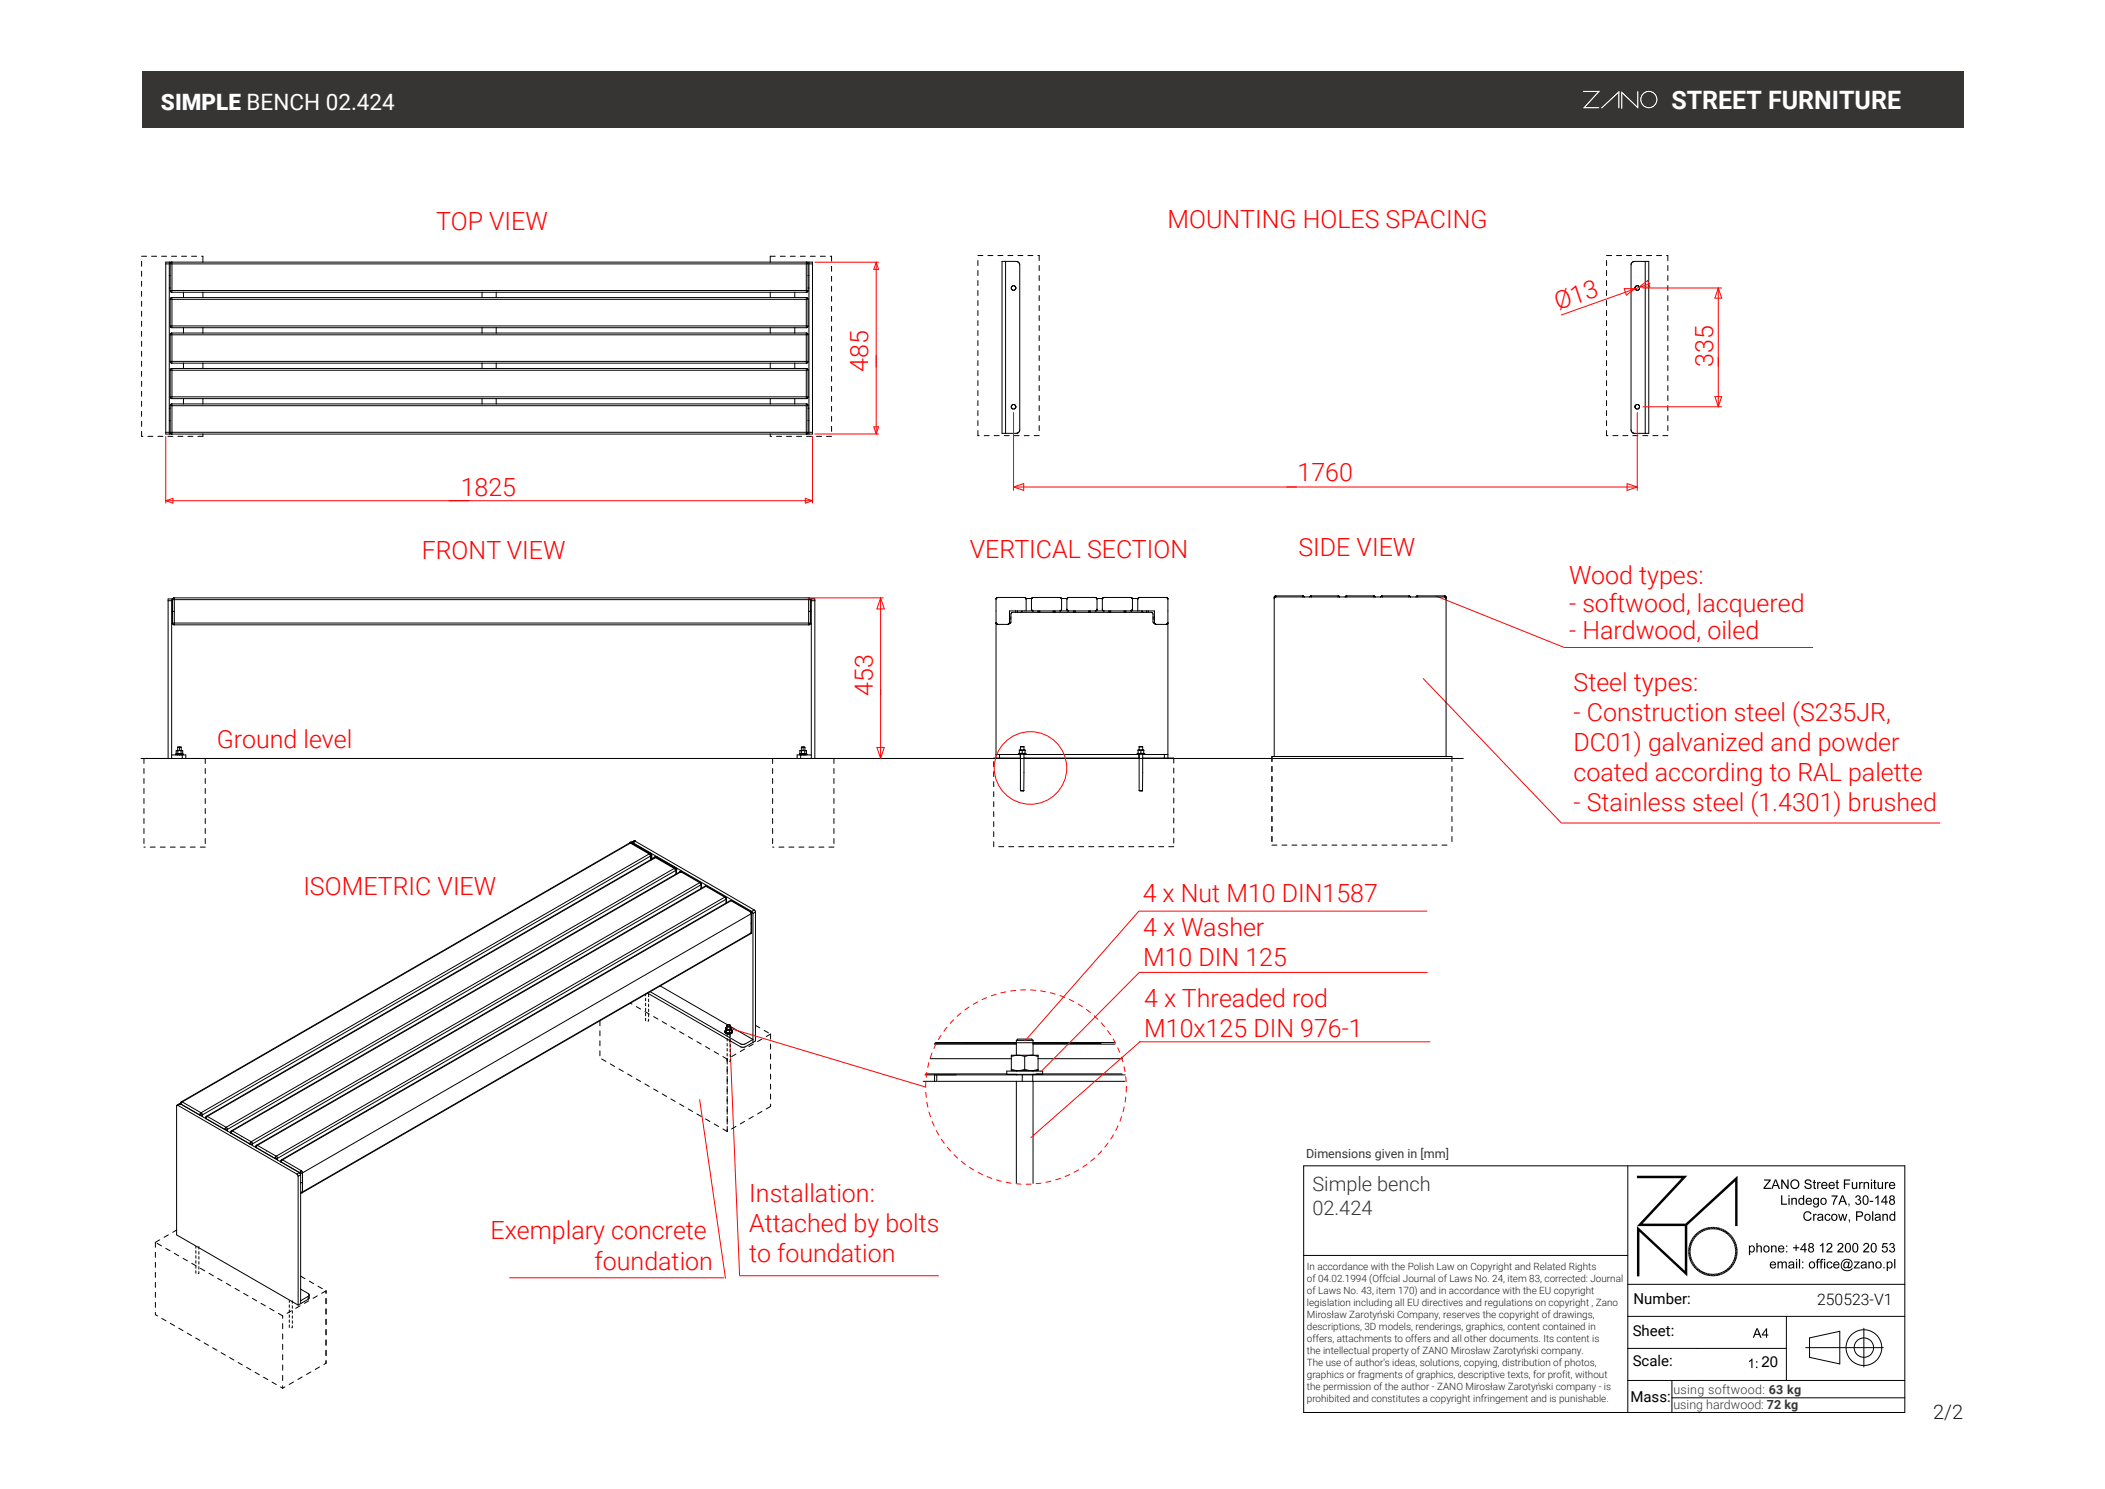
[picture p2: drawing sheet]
<svg xmlns="http://www.w3.org/2000/svg" width="297mm" height="210mm" viewBox="0 0 297 210" stroke-linecap="round" stroke-linejoin="round" font-family="sans-serif">
<defs><g id="words">
<text font-size="3.6" fill="#fff" x="235.8" y="15.3">STREET FURNITURE</text>
<g font-size="3.5" fill="#f00">
<text x="61.5" y="32.4">TOP VIEW</text>
<text x="164.7" y="32.2">MOUNTING HOLES SPACING</text>
<text x="219.8" y="43.7" transform="rotate(-18 219.8 43.7)">Ø13</text>
<text x="122.5" y="52.5" transform="rotate(-90 122.5 52.5)">485</text>
<text x="241.7" y="51.8" transform="rotate(-90 241.7 51.8)">335</text>
<text x="65" y="69.9">1825</text>
<text x="183.1" y="67.9">1760</text>
<text x="59.5" y="78.8">FRONT VIEW</text>
<text x="136.8" y="78.8">VERTICAL SECTION</text>
<text x="183.2" y="78.5">SIDE VIEW</text>
<text x="221.4" y="82.4">Wood types:</text>
<text x="221.4" y="86.3">- softwood, lacquered</text>
<text x="221.4" y="90.2">- Hardwood, oiled</text>
<text x="123.2" y="98.1" transform="rotate(-90 123.2 98.1)">453</text>
<text x="222" y="97.4">Steel types:</text>
<text x="222" y="101.6">- Construction steel (S235JR,</text>
<text x="30.6" y="105.5">Ground level</text>
<text x="222" y="105.9">DC01) galvanized and powder</text>
<text x="222" y="110.1">coated according to RAL palette</text>
<text x="222" y="114.3">- Stainless steel (1.4301) brushed</text>
<text x="42.8" y="126.2">ISOMETRIC VIEW</text>
<text x="161.2" y="127.2">4 x Nut M10 DIN1587</text>
<text x="161.3" y="132.1">4 x Washer</text>
<text x="161.3" y="136.3">M10 DIN 125</text>
<text x="161.4" y="142.1">4 x Threaded rod</text>
<text x="161.4" y="146.3">M10x125 DIN 976-1</text>
<text x="105.7" y="169.5">Installation:</text>
<text x="105.7" y="173.8">Attached by bolts</text>
<text x="69.2" y="174.8">Exemplary concrete</text>
<text x="83.9" y="179">foundation</text>
<text x="105.7" y="178">to foundation</text>
</g>
<text font-size="3.2" fill="#fff" x="22.7" y="15.5">SIMPLE BENCH 02.424</text>
<g font-size="2.8" fill="#363534">
<text x="185.2" y="168">Simple bench</text>
<text x="185.2" y="171.3">02.424</text>
</g>
<text font-size="2.8" fill="#1d1d1b" x="272.8" y="200.1">2/2</text>
<text font-size="2.2" x="256.4" y="184">250523-V1</text>
<g font-size="2.1">
<text x="230.5" y="183.9">Number:</text>
<text x="230.4" y="188.4">Sheet:</text>
<text x="230" y="197.7">Mass:</text>
<text x="230.4" y="192.6">Scale:</text>
<text x="248.5" y="192.9">20</text>
</g>
<g font-size="1.8" fill="#363534">
<text x="184.3" y="163.4">Dimensions given in [mm]</text>
<text x="236.1" y="196.6">using softwood: 63 kg</text>
<text x="236.1" y="198.7">using hardwood: 72 kg</text>
</g>
<g font-size="1.4" fill="#1d1d1b">
<text x="184.4" y="179.1">In accordance with the Polish Law on Copyright and Related Rights</text>
<text x="184.4" y="180.8">of 04.02.1994 (Offcial Journal of Laws No. 24, item 83, corrected: Journal</text>
<text x="184.4" y="182.4">of Laws No. 43, item 170) and in accordance with the EU copyright</text>
<text x="184.4" y="184.1">legislation including all EU directives and regulations on copyright , Zano</text>
<text x="184.4" y="185.8">Mirosław Zarotyński Company, reserves the copyright of drawings,</text>
<text x="184.4" y="187.5">descriptions, 3D models, renderings, graphics, content contained in</text>
<text x="184.4" y="189.2">offers, attachments to offers and all other documents. Its content is</text>
<text x="184.4" y="190.9">the intellectual property of ZANO Mirosław Zarotyński company.</text>
<text x="184.4" y="192.6">The use of author's ideas, solutions, copying, distribution of photos,</text>
<text x="184.4" y="194.3">graphics or fragments of graphics, descriptive texts, for profit, without</text>
<text x="184.4" y="196">the permission of the author - ZANO Mirosław Zarotyński company - is</text>
<text x="184.4" y="197.7">prohibited and constitutes a copyright infringement and is punishable.</text>
</g>
</g></defs>
<g fill="none" stroke="#000" stroke-width=".14">
<path d="M183.9 177.1h45.8M183.9 164.4h84.9v34.8h-84.9zM229.7 164.4v34.8M229.7 185.7h39.1M229.7 194.7h39.1M229.7 190.2h22.3M229.7 181.1h39.1M235.9 197.1h32.9M235.9 194.7v4.5M252 185.7v9M254.8 190.1h10.9M255.3 188.7l4.3-.9v4.6l-4.3-1z"/>
<path d="M263 187.3v5.5"/>
<circle cx="263" cy="190.1" r="2.52"/>
<circle cx="263" cy="190.1" r="1.37"/>
</g>
<g fill="#000">
<path d="M238.2 176.2l.3 .3h-.3zM238.3 175.8l.2 .4h-.3zM238.2 176.9h.3l.1 .3zM238.4 175.4l.2 .4h-.3zM238.3 177.2h.3l.1 .3zM238.5 175.1l.2 .4-.3-.1zM238.3 177.2l.4 .3-.3 .1zM238.4 177.6l.3-.1 .1 .4zM238.4 177.6l.4 .3h-.3zM238.5 177.9h.3l.2 .3zM238.2 176.2h.3v.3zM238.3 175.8h.3l-.1 .4z"/>
<path d="M238.4 175.4l.3 .1-.1 .3zM238.5 177.9l.5 .3-.3 .1zM238.7 178.3l.3-.1 .2 .3zM238.7 178.3l.5 .2-.3 .1zM238.9 178.6l.3-.1 .2 .2zM238.9 178.6l.5 .1-.3 .1zM239.1 178.8l.3-.1 .3 .3zM239.6 173.7l.1 .4-.3 .2zM239.6 173.7l.3-.2-.2 .6zM239.9 173.5l.1 .4-.3 .2zM239.9 173.5l.4-.2-.3 .6zM239.9 179.5l.4-.2v.4z"/>
<path d="M240.3 173.3v.4l-.3 .2zM240.3 173.3l.3-.1-.3 .5zM240.3 179.3l.3 .2-.3 .2zM240.6 173.2v.3l-.3 .2zM240.6 179.8l.4-.2v.3zM241 173.1v.4h-.4zM241 179.9l.3-.3v.4zM241 179.6h.3l-.3 .3zM241.3 173v.4l-.3 .1zM241.3 180l.4-.3v.3zM241.3 179.6l.4 .1-.4 .3zM241.7 173v.4h-.4z"/>
<path d="M241.7 173h.3l-.3 .4zM241.7 173.4l.3-.4v.4zM241.7 179.7l.3-.1-.3 .4zM242 173l.4 .1-.4 .3zM242 173.4l.4-.3v.4zM242 179.6h.4l-.4 .4zM242.4 173.1l.4 .1-.4 .3zM242.4 173.5l.4-.3-.1 .3zM242.4 179.6l.3-.1-.3 .4zM242.7 179.5l.1 .3-.4 .1zM242.8 173.2l.3 .1-.4 .2zM242.7 179.5l.3-.2-.2 .5z"/>
<path d="M243 179.3l.1 .4-.3 .1zM243 179.3l.3-.1-.2 .5zM243.3 179.2l.1 .3-.3 .2zM243.3 179.2l.3-.2-.2 .5zM243.6 179l.1 .3-.3 .2zM243.6 179l.3-.3-.2 .6zM243.9 174.3l.4-.1 .2 .3zM243.6 174.1l.7 .1-.4 .1zM244.1 174.6l.4-.1 .2 .3zM243.9 174.3l.6 .2-.4 .1zM244.3 174.8h.4l.2 .3zM244.1 174.6l.6 .2h-.4z"/>
<path d="M244.5 175.2l.4-.1 .1 .3zM244.3 174.8l.6 .3-.4 .1zM244.6 177.5l.3 .4h-.4zM244.5 175.2l.5 .2-.4 .1zM244.5 177.9h.4l-.2 .4zM244.6 175.5l.5 .3h-.4zM244.7 175.8l.4 .4h-.3zM244.8 176.5l.3 .4h-.3zM244.8 176.2l.4 .3h-.4zM244.8 176.5h.4l-.1 .4zM244.8 176.9h.3v.3z"/>
<path d="M246.8 191.9l.5-.3v1.3h-.2v-1l-.3 .2zM247.8 192.1a.11 .11 0 0 1 .2 0 .11 .11 0 0 1-.2 0zM247.8 192.9a.11 .11 0 0 1 .2 0 .11 .11 0 0 1-.2 0z"/>
<path d="M247.8 187.3h.2l.6 1.4h-.2a.55 .55 0 0 0-.8-.4l-.1 .4h-.2zM247.9 187.5l-.2 .6h.4zM249.2 187.3h.1v.9h.2v.2h-.2v.3h-.1v-.3h-.6v-.2zM249.2 187.6l-.5 .6h.5z"/>
</g>
<g fill="#000">
<path d="M238.2 176.5l.4 .4h-.4zM238.2 176.5h.3l.1 .4zM238.2 176.9l.4 .3h-.3zM238.5 175.1l.3 .1-.1 .3zM238.7 174.8l.1 .4-.3-.1zM238.7 174.8h.3l-.2 .4zM238.9 174.5l.1 .3h-.3zM238.9 174.5l.3 .1-.2 .2zM239.1 174.2l.1 .4-.3-.1zM239.1 174.2l.3 .1-.2 .3zM239.1 178.8l.5 .5zM239.1 178.8l.6 .2-.1 .3z"/>
<path d="M239.1 174.2l.5-.5zM239.1 174.2l.5-.5-.2 .6zM239.6 179.3l.4-.1-.1 .3zM239.7 179l.3 .2-.4 .1zM240 179.2l.3 .1-.4 .2zM240.3 179.7l.3-.2v.3zM240.6 179.5l.4 .1-.4 .2zM240.6 173.2l.4-.1-.4 .4zM241 173.1l.3-.1-.3 .5zM241.3 173h.4l-.4 .4zM242.4 179.6v.3l-.4 .1zM242.7 173.5l.4-.2-.1 .4z"/>
<path d="M243.1 173.3l.3 .2-.4 .2zM243 173.7l.4-.2-.1 .4zM243.4 173.5l.3 .2-.4 .2zM243.3 173.9l.4-.2-.1 .4zM243.7 179.3l.6-.5zM243.9 178.7l.4 .1-.6 .5zM243.7 173.7l.6 .5zM243.7 173.7l.6 .5-.7-.1zM244.1 178.5l.4 .1-.2 .2zM244.1 178.5l.2 .3-.4-.1zM244.3 178.2l.4 .1-.2 .3zM244.3 178.2l.2 .4-.4-.1z"/>
<path d="M244.5 177.9l.2 .4-.4-.1zM244.8 176.2h.3l.1 .3zM244.6 177.5l.4 .1-.1 .3zM244.7 177.2h.4l-.1 .4zM244.7 177.2l.3 .4-.4-.1zM244.6 175.5l.4-.1 .1 .4zM244.8 176.9l.3 .3h-.4zM244.7 175.8h.4v.4zM242 179.6v.4h-.3z"/>
<path d="M231 165.8h7.1l-6.3 6.8h6l7.4-6.8v7.1h-.4v-6.3l-6.7 6.2v7.2l-6.8-6.3v6.3h-.3v-7.1l6.7 6.3v-6.3h-6.7l6.3-6.7h-6.3z" fill-rule="evenodd"/>
</g>
<path d="M20 10.1h257v8h-257z" fill="#363534"/>
<g fill="#fff">
<path d="M228.8 12.9l2.2 2.1v-2.1h.1v2.4l-2.2-2.1v2.1h-.1z"/>
<path d="M225.9 15.3l2.6-2.5v2.5h-.1v-2.2l-2.4 2.2z"/>
<path d="M223.4 12.8h2.3l-2.1 2.3h2.1l-.2 .2h-2.1l2.1-2.4h-2.1z"/>
<path d="M231.4 14.1a1.2 1.2 0 0 0 2.4 0 1.2 1.2 0 0 0-2.4 0zM231.5 14a1.1 1.1 0 0 1 2.2 0 1.1 1.1 0 0 1-2.2 0z"/>
<path d="M231.4 14.1a1.2 1.2 0 0 0 2.4 0 1.2 1.2 0 0 0-2.4 0zM231.5 14a1.1 1.1 0 0 1 2.2 0 1.1 1.1 0 0 1-2.2 0z"/>
</g>
<g fill="#000">
<path d="M246.8 175.7h.1v.1a.47 .47 0 0 1 .7 .3 .47 .47 0 0 1-.5 .6l-.2-.2v.5h-.1zM247 175.8a.34 .34 0 0 0-.1 .5 .34 .34 0 0 0 .5 .1v-.5l-.2-.1zM247.8 175.3h.2v.5a.37 .37 0 0 1 .5-.1 .37 .37 0 0 1 .1 .5v.4h-.2v-.6a.23 .23 0 0 0-.2-.2 .23 .23 0 0 0-.2 .3v.5h-.2zM248.8 176.2a.5 .5 0 0 1 1 0 .5 .5 0 0 1-1 0zM249.1 175.8a.35 .35 0 0 0-.2 .5 .35 .35 0 0 0 .5 .1l.1-.3a.28 .28 0 0 0-.1-.3 .28 .28 0 0 0-.3 0zM249.9 175.7h.1v.1a.34 .34 0 0 1 .5-.2 .34 .34 0 0 1 .2 .4v.6h-.2v-.6a.23 .23 0 0 0-.3-.2 .23 .23 0 0 0-.1 .3v.5h-.2zM251 175.8a.45 .45 0 0 1 .5-.1 .45 .45 0 0 1 .3 .5h-.8a.31 .31 0 0 0 .3 .3 .31 .31 0 0 0 .3-.2h.1a.22 .22 0 0 1 0 .3 .22 .22 0 0 1-.3 .1 .51 .51 0 0 1-.5-.3 .51 .51 0 0 1 .1-.6zM251.1 175.9l-.1 .2h.6l-.2-.3zM252 175.8a.1 .1 0 0 1 .2 0 .1 .1 0 0 1-.2 0zM252 176.6a.1 .1 0 0 1 .2 0 .1 .1 0 0 1-.2 0zM253.3 175.5h.2v.4h.4v.2h-.4v.3h-.2v-.3h-.3v-.2h.3zM254.6 175.3h.1v.9a.12 .12 0 0 1 .2 0 .12 .12 0 0 1 0 .1h-.2v.3h-.1v-.3h-.6v-.1zM254.6 175.6l-.4 .6h.4zM255.2 175.4a.37 .37 0 0 1 .6-.1 .37 .37 0 0 1-.1 .6 .39 .39 0 0 1 .1 .6 .39 .39 0 0 1-.6 0 .39 .39 0 0 1 .1-.6l-.2-.2zM255.3 175.6a.22 .22 0 0 0 .4 0 .22 .22 0 0 0-.4 0zM255.3 176.3a.27 .27 0 0 0 .5 0 .27 .27 0 0 0-.5 0zM256.8 175.6l.5-.3v1.3h-.2v-1l-.3 .2zM257.8 175.4a.44 .44 0 0 1 .7 .1 .44 .44 0 0 1-.3 .6l-.3 .4h.6v.1h-.8a1.21 1.21 0 0 1 .6-.8 .25 .25 0 0 0-.1-.4 .25 .25 0 0 0-.3 .3h-.2zM259.4 175.4a.44 .44 0 0 1 .7 .1 .44 .44 0 0 1-.3 .6l-.4 .4h.7v.1h-.9a1.22 1.22 0 0 1 .7-.8 .25 .25 0 0 0-.2-.4 .25 .25 0 0 0-.3 .3h-.2zM260.4 175.4a.47 .47 0 0 1 .6 0 .47 .47 0 0 1 .2 .6 .46 .46 0 0 1-.2 .6 .46 .46 0 0 1-.6-.2l-.1-.5zM260.6 175.5l-.1 .2a.71 .71 0 0 0 .2 .8 .35 .35 0 0 0 .3-.5 .33 .33 0 0 0 0-.4 .33 .33 0 0 0-.4-.1zM261.5 175.4a.47 .47 0 0 1 .6 0 .47 .47 0 0 1 .1 .6 .46 .46 0 0 1-.2 .6 .46 .46 0 0 1-.6-.2l-.1-.5zM261.6 175.5l-.1 .2a.71 .71 0 0 0 .2 .8 .35 .35 0 0 0 .3-.5 .33 .33 0 0 0 0-.4 .33 .33 0 0 0-.4-.1zM263 175.4a.44 .44 0 0 1 .7 .1 .44 .44 0 0 1-.3 .6l-.3 .4h.6v.1h-.8a1.21 1.21 0 0 1 .6-.8 .25 .25 0 0 0-.1-.4 .25 .25 0 0 0-.3 .3h-.2zM264.1 175.4a.47 .47 0 0 1 .6 0 .47 .47 0 0 1 .1 .6 .46 .46 0 0 1-.2 .6 .46 .46 0 0 1-.6-.2l-.1-.5zM264.2 175.5l-.1 .2a.56 .56 0 0 0 .3 .8 .39 .39 0 0 0 .2-.5 .33 .33 0 0 0 0-.4 .33 .33 0 0 0-.4-.1zM265.6 175.3h.7v.2h-.5l-.1 .3a.44 .44 0 0 1 .6 .2 .44 .44 0 0 1-.3 .6 .44 .44 0 0 1-.5-.3 .19 .19 0 0 1 .2 0 .19 .19 0 0 1 .1 .2 .32 .32 0 0 0 .4-.2 .32 .32 0 0 0-.2-.4 .32 .32 0 0 0-.4 .1h-.1zM266.7 175.4a.35 .35 0 0 1 .5 0 .35 .35 0 0 1-.1 .5 .4 .4 0 0 1 .1 .7 .4 .4 0 0 1-.6-.3h.1a.27 .27 0 0 0 .3 .2 .27 .27 0 0 0 .2-.3 .27 .27 0 0 0-.3-.2v-.1a.23 .23 0 0 0 .2-.2 .23 .23 0 0 0-.2-.3l-.1 .1a.15 .15 0 0 1-.1 .2 .15 .15 0 0 1-.2-.1z"/>
<path d="M248.9 166.3h.9v.2l-.8 1h.9v.2h-1.1v-.2l.8-1h-.7zM250.4 166.3h.2l.6 1.4h-.2a.55 .55 0 0 0-.8-.4l-.1 .4h-.2zM250.5 166.5l-.2 .6h.5zM251.3 166.3h.2l.7 1.1v-1.1h.2v1.4h-.2l-.7-1.1v1.1h-.2zM252.6 167a.67 .67 0 0 1 1.3 0 .67 .67 0 0 1-1.3 0zM252.9 166.6a.5 .5 0 0 0 0 .8 .5 .5 0 0 0 .8-.3 .48 .48 0 0 0-.2-.5 .48 .48 0 0 0-.6 0zM254.7 166.5a.53 .53 0 0 1 .9 .2h-.1a.32 .32 0 0 0-.4-.2 .32 .32 0 0 0-.3 .3 .88 .88 0 0 1 .8 .5 .52 .52 0 0 1-.5 .4 .52 .52 0 0 1-.5-.5h.1a.35 .35 0 0 0 .4 .4 .35 .35 0 0 0 .3-.4l-.1-.1a.59 .59 0 0 1-.7-.5zM255.9 166.5l.2-.1v.3h.1v.1h-.1v.7a.11 .11 0 0 1 .1 .2 .11 .11 0 0 1-.2 0l-.1-.2v-.7h-.1v-.1h.1zM256.4 166.7h.1v.2l.1-.1a.14 .14 0 0 1 .2-.2 .15 .15 0 0 1 0 .3l-.2 .1v.7h-.2zM257.1 166.8a.45 .45 0 0 1 .5-.1 .45 .45 0 0 1 .2 .5h-.7a.31 .31 0 0 0 .3 .4 .31 .31 0 0 0 .3-.2h.1a.22 .22 0 0 1-.1 .2 .22 .22 0 0 1-.2 .1 .51 .51 0 0 1-.5-.3 .51 .51 0 0 1 .1-.6zM257.2 166.9l-.1 .2h.6l-.2-.3zM258.1 166.8a.45 .45 0 0 1 .6-.1 .45 .45 0 0 1 .2 .5h-.7a.31 .31 0 0 0 .2 .4 .31 .31 0 0 0 .4-.2 .22 .22 0 0 1 0 .2 .22 .22 0 0 1-.3 .1 .51 .51 0 0 1-.5-.3 .51 .51 0 0 1 .1-.6zM258.2 166.9v.2h.5l-.1-.3zM259.1 166.5l.2-.1v.3h.1v.1h-.1v.7a.11 .11 0 0 1 .1 .2 .11 .11 0 0 1-.1 0l-.2-.1v-.8h-.1v-.1h.1zM260.2 166.3h.9v.2h-.8v.4h.7v.2h-.7v.6h-.1zM261.3 166.7h.1v.6a.24 .24 0 0 0 .3 .3 .24 .24 0 0 0 .2-.4v-.5h.2v1h-.2v-.2a.34 .34 0 0 1-.4 .2 .34 .34 0 0 1-.2-.4zM262.3 166.7h.2v.2v-.1a.14 .14 0 0 1 .2-.2 .15 .15 0 0 1 0 .3l-.2 .1v.7h-.2zM262.9 166.7h.2v.1a.34 .34 0 0 1 .4-.1 .34 .34 0 0 1 .2 .4v.6h-.2v-.6a.23 .23 0 0 0-.2-.3 .23 .23 0 0 0-.2 .4v.5h-.2zM263.9 166.4a.11 .11 0 0 1 .2 0 .11 .11 0 0 1-.2 0zM264 166.7h.1v1h-.1zM264.4 166.5l.2-.1v.3h.1v.1h-.1v.7a.11 .11 0 0 1 .2 .1 .11 .11 0 0 1-.1 .1 .11 .11 0 0 1-.1 0l-.2-.2v-.7h-.1v-.1h.1zM264.9 166.7h.2v.6a.24 .24 0 0 0 .2 .3 .24 .24 0 0 0 .2-.4v-.5h.2v1h-.2v-.2a.34 .34 0 0 1-.4 .2 .34 .34 0 0 1-.2-.4zM265.9 166.7h.2v.2v-.1a.14 .14 0 0 1 .2-.2 .15 .15 0 0 1 0 .3l-.2 .1v.7h-.2zM266.6 166.8a.45 .45 0 0 1 .6-.1 .45 .45 0 0 1 .2 .5h-.7a.31 .31 0 0 0 .2 .4 .31 .31 0 0 0 .4-.2 .22 .22 0 0 1 0 .2 .22 .22 0 0 1-.2 .1 .51 .51 0 0 1-.6-.3 .51 .51 0 0 1 .1-.6zM266.8 166.9l-.1 .2h.5l-.1-.3z"/>
<path d="M249.8 178a.45 .45 0 0 1 .6 0 .45 .45 0 0 1 .2 .5h-.7a.31 .31 0 0 0 .2 .3 .31 .31 0 0 0 .4-.2 .22 .22 0 0 1 0 .2 .22 .22 0 0 1-.3 .1 .51 .51 0 0 1-.5-.3 .51 .51 0 0 1 .1-.6zM250 178.1l-.1 .2h.5l-.1-.2zM250.8 177.9h.1v.2a.32 .32 0 0 1 .6 0 .34 .34 0 0 1 .5-.2 .34 .34 0 0 1 .1 .5v.5h-.2v-.6a.21 .21 0 0 0-.2-.3 .21 .21 0 0 0-.2 .3v.6h-.1v-.6a.22 .22 0 0 0-.3-.2 .22 .22 0 0 0-.1 .3v.5h-.2zM252.4 178a.44 .44 0 0 1 .6-.1 .44 .44 0 0 1 .1 .6l.1 .4h-.2v-.1a.34 .34 0 0 1-.5 .1 .34 .34 0 0 1-.1-.5l.4-.1a.17 .17 0 0 0 .2-.2 .17 .17 0 0 0-.3-.1l-.2 .2h-.2zM252.5 178.5a.25 .25 0 0 0 .3 .3 .25 .25 0 0 0 .2-.4zM253.4 177.7a.11 .11 0 0 1 .2 0 .11 .11 0 0 1-.2 0zM253.4 177.9h.2v1h-.2zM253.8 177.6h.2v1.3h-.2zM254.2 178a.1 .1 0 0 1 .2 0 .1 .1 0 0 1-.2 0zM254.2 178.8a.1 .1 0 0 1 .2 0 .1 .1 0 0 1-.2 0zM255.2 178.4a.5 .5 0 0 1 1 0 .5 .5 0 0 1-1 0zM255.5 178.1a.34 .34 0 0 0-.1 .5 .34 .34 0 0 0 .5 0v-.1a.3 .3 0 0 0-.1-.4 .3 .3 0 0 0-.3 0zM256.4 177.6l.2-.1a.12 .12 0 0 1 .1 .1 .12 .12 0 0 1 0 .1 .12 .12 0 0 1-.1 0l-.1 .2h.2v.2h-.2v.8h-.2v-.8h-.1v-.2h.1zM256.9 177.6l.2-.1a.12 .12 0 0 1 .1 0 .12 .12 0 0 1 0 .2 .12 .12 0 0 1-.1 0l-.1 .2h.2v.2h-.2v.8h-.1v-.8h-.2v-.2h.2zM257.3 177.7a.11 .11 0 0 1 .2 0 .11 .11 0 0 1-.2 0zM257.4 177.9h.1v1h-.1zM257.8 178l.2-.1h.3a.18 .18 0 0 1 .2 .1 .18 .18 0 0 1 0 .2h-.1a.3 .3 0 0 0-.4-.1 .3 .3 0 0 0-.1 .4l.1 .3 .3-.1a.15 .15 0 0 1 .1-.2 .15 .15 0 0 1 .2 .1 .46 .46 0 0 1-.7 .3 .46 .46 0 0 1-.1-.8zM258.8 178a.45 .45 0 0 1 .5 0 .45 .45 0 0 1 .2 .5h-.7a.31 .31 0 0 0 .3 .3 .31 .31 0 0 0 .3-.2h.1a.22 .22 0 0 1-.1 .2 .22 .22 0 0 1-.2 .1 .51 .51 0 0 1-.5-.3 .51 .51 0 0 1 .1-.6zM258.9 178.1l-.1 .2h.6l-.2-.2zM260 177.7a.76 .76 0 0 1 1.2 0 .76 .76 0 0 1-.2 1.2h-.2l-.1-.2a.39 .39 0 0 1-.6 .1 .39 .39 0 0 1 0-.6 .37 .37 0 0 1 .3-.3 .37 .37 0 0 1 .4 .2v-.2h.2l-.1 .6a.13 .13 0 0 0 0 .2 .13 .13 0 0 0 .2-.1 .63 .63 0 0 0-.1-.9 .63 .63 0 0 0-.9 .2 .81 .81 0 0 0 .1 1.1 .81 .81 0 0 0 1.1-.1h.1a.92 .92 0 0 1-1.3 .2 .92 .92 0 0 1-.1-1.4zM260.4 178.1a.32 .32 0 0 0-.2 .4 .32 .32 0 0 0 .4 .2 .32 .32 0 0 0 .2-.4 .32 .32 0 0 0-.4-.2zM261.6 177.9h.8l-.6 .9h.6v.1h-.8v-.1l.6-.8-.6 .1zM262.6 178a.44 .44 0 0 1 .6-.1 .44 .44 0 0 1 .2 .6v.4h-.2v-.1a.34 .34 0 0 1-.5 .1 .34 .34 0 0 1-.1-.5l.4-.1a.17 .17 0 0 0 .2-.2 .17 .17 0 0 0-.3-.1l-.2 .2h-.2zM262.7 178.6a.23 .23 0 0 0 .3 .2 .23 .23 0 0 0 .2-.4zM263.6 177.9h.2v.2a.34 .34 0 0 1 .4-.2 .34 .34 0 0 1 .2 .4v.6h-.2v-.6a.23 .23 0 0 0-.2-.3 .23 .23 0 0 0-.2 .4v.5h-.2zM264.6 178.4a.5 .5 0 0 1 1 0 .5 .5 0 0 1-1 0zM264.8 178.1a.34 .34 0 0 0 0 .5 .34 .34 0 0 0 .5 0v-.1a.3 .3 0 0 0-.1-.4 .3 .3 0 0 0-.4 0zM265.7 178.8a.1 .1 0 0 1 .2 0 .1 .1 0 0 1-.2 0zM266.2 177.9h.2v.2a.44 .44 0 0 1 .6-.1 .44 .44 0 0 1 0 .7 .37 .37 0 0 1-.6 .1v.5h-.2zM266.4 178.1v.2a.3 .3 0 0 0 .2 .5 .3 .3 0 0 0 .3-.5l-.2-.2zM267.3 177.6h.1v1.3h-.1z"/>
<path d="M251.3 168.6h.2v1.2h.6v.1h-.8zM252.3 168.7a.11 .11 0 0 1 .2 0 .11 .11 0 0 1-.2 0zM252.3 168.9h.2v1h-.2zM252.7 168.9h.2v.2a.34 .34 0 0 1 .4-.2 .34 .34 0 0 1 .2 .4v.6h-.1v-.6a.23 .23 0 0 0-.3-.2 .23 .23 0 0 0-.2 .3v.5h-.2zM253.8 169.1l.3-.2 .3 .2v-.5h.2v1.3h-.2v-.1a.46 .46 0 0 1-.6-.1 .46 .46 0 0 1 0-.6zM254 169.1a.34 .34 0 0 0-.1 .5 .34 .34 0 0 0 .4 .1 .34 .34 0 0 0 .1-.5 .34 .34 0 0 0-.4-.1zM254.9 169.1a.45 .45 0 0 1 .5-.1 .45 .45 0 0 1 .3 .5h-.8a.31 .31 0 0 0 .3 .3 .31 .31 0 0 0 .3-.2h.1a.22 .22 0 0 1-.1 .3 .22 .22 0 0 1-.2 0 .51 .51 0 0 1-.5-.3 .51 .51 0 0 1 .1-.5zM255 169.1l-.1 .2h.6l-.2-.2zM255.9 169.1l.2-.2 .4 .2v-.2h.1v.9a.42 .42 0 0 1-.3 .5 .42 .42 0 0 1-.5-.3h.1a.3 .3 0 0 0 .3 .2 .3 .3 0 0 0 .3-.2v-.2a.46 .46 0 0 1-.7-.1 .46 .46 0 0 1 .1-.6zM256 169.1v.2a.31 .31 0 0 0 .3 .5 .31 .31 0 0 0 .2-.5l-.2-.2zM256.8 169.4a.5 .5 0 0 1 1 0 .5 .5 0 0 1-1 0zM257.1 169.1a.35 .35 0 0 0-.1 .5 .35 .35 0 0 0 .5 .1l.1-.2a.31 .31 0 0 0-.1-.3 .31 .31 0 0 0-.4-.1zM258.4 168.6h.9l-.4 .7-.1 .6h-.2v-.3l.5-.8h-.7zM259.9 168.6h.2l.5 1.3h-.1a.55 .55 0 0 0-.8-.4l-.2 .4h-.1zM260 168.7l-.3 .7h.5zM260.8 169.7a.2 .2 0 0 1 .2 .2 .2 .2 0 0 1-.1 .2h-.1l.1-.1zM261.9 168.7a.35 .35 0 0 1 .5 0 .35 .35 0 0 1 0 .5 .4 .4 0 0 1 0 .7 .4 .4 0 0 1-.6-.3l.1-.1a.27 .27 0 0 0 .3 .3 .27 .27 0 0 0 .2-.3 .27 .27 0 0 0-.3-.2v-.1a.24 .24 0 0 0 .3-.2 .24 .24 0 0 0-.2-.3l-.2 .1a.15 .15 0 0 1-.1 .1 .15 .15 0 0 1-.1 0zM263 168.7a.47 .47 0 0 1 .5 0 .47 .47 0 0 1 .1 .6 .46 .46 0 0 1-.1 .6 .46 .46 0 0 1-.6-.2l-.1-.6zM263.1 168.8l-.1 .2a.56 .56 0 0 0 .2 .8 .39 .39 0 0 0 .3-.5 .33 .33 0 0 0 0-.4 .33 .33 0 0 0-.4-.1zM263.8 169.4h.5v.1h-.5zM264.6 168.9l.5-.3v1.3h-.2v-1l-.3 .2zM266 168.6h.2v.8a.12 .12 0 0 1 .1 0 .12 .12 0 0 1 0 .2h-.1v.3h-.2v-.3h-.6v-.2zM266 168.9l-.4 .5h.4zM266.6 168.7a.37 .37 0 0 1 .6-.1 .37 .37 0 0 1-.1 .6 .39 .39 0 0 1 .2 .6 .39 .39 0 0 1-.6 0 .39 .39 0 0 1 .1-.6l-.2-.2zM266.7 168.9a.25 .25 0 0 0 .5 0 .25 .25 0 0 0-.5 0zM266.7 169.5a.27 .27 0 0 0 .5 0 .27 .27 0 0 0-.5 0z"/>
<path d="M254.6 171l.4-.2a.44 .44 0 0 1 .5 .4 .49 .49 0 0 0-.7-.1 .49 .49 0 0 0-.2 .7 .49 .49 0 0 0 .7 .1l.1-.2h.2a.55 .55 0 0 1-.4 .5 .55 .55 0 0 1-.6-.2l-.2-.5zM255.8 171.2h.2v.1a.14 .14 0 0 1 .2-.2 .15 .15 0 0 1 0 .3l-.2 .1v.7h-.2zM256.5 171.3a.44 .44 0 0 1 .6-.1 .44 .44 0 0 1 .1 .6l.1 .4h-.2v-.1a.34 .34 0 0 1-.5 .1 .34 .34 0 0 1-.1-.5l.4-.1a.17 .17 0 0 0 .2-.2 .17 .17 0 0 0-.3-.1l-.2 .2h-.2zM256.6 171.8a.25 .25 0 0 0 .3 .3 .25 .25 0 0 0 .2-.4zM257.6 171.3l.4-.1a.18 .18 0 0 1 .2 .1 .18 .18 0 0 1 0 .2h-.1a.3 .3 0 0 0-.4-.1 .3 .3 0 0 0-.1 .4l.2 .2h.2a.15 .15 0 0 1 .1-.2 .15 .15 0 0 1 .2 0 .46 .46 0 0 1-.7 .3 .46 .46 0 0 1-.1-.7zM258.4 171.7a.48 .48 0 0 1 .9 0 .48 .48 0 0 1-.9 0zM258.6 171.4a.35 .35 0 0 0-.1 .5 .35 .35 0 0 0 .5 .1l.1-.2a.31 .31 0 0 0-.1-.4 .31 .31 0 0 0-.4 0zM259.3 171.2h.2l.2 .8 .2-.8h.2l.2 .7 .2-.7h.2l-.4 1h-.1l-.2-.8-.2 .8h-.2zM260.8 172a.2 .2 0 0 1 .2 .1 .2 .2 0 0 1 0 .3h-.2l.1-.2zM261.9 170.8a.82 .82 0 0 1 1 .3v.1a.5 .5 0 0 1-.8 .4v.6h-.2zM262.1 171v.1a.28 .28 0 0 0 0 .4 .28 .28 0 0 0 .4 0 .25 .25 0 0 0 .2-.4 .25 .25 0 0 0-.4-.1zM263 171.7a.5 .5 0 0 1 1 0 .5 .5 0 0 1-1 0zM263.3 171.4a.34 .34 0 0 0-.1 .5 .34 .34 0 0 0 .5 0l.1-.1a.3 .3 0 0 0-.1-.4 .3 .3 0 0 0-.4 0zM264.1 170.8h.2v1.4h-.2zM264.6 171.3a.44 .44 0 0 1 .6-.1 .44 .44 0 0 1 .1 .6l.1 .4h-.2v-.1a.34 .34 0 0 1-.5 .1 .34 .34 0 0 1-.1-.5l.4-.1a.17 .17 0 0 0 .2-.2 .17 .17 0 0 0-.3-.1l-.2 .2h-.2zM264.7 171.8a.23 .23 0 0 0 .3 .3 .23 .23 0 0 0 .1-.4zM265.6 171.2h.1v.1a.34 .34 0 0 1 .5-.1 .34 .34 0 0 1 .2 .4v.6h-.2v-.6a.23 .23 0 0 0-.3-.3 .23 .23 0 0 0-.1 .3v.6h-.2zM266.7 171.3l.3-.1 .2 .1v-.5h.2v1.4h-.1v-.1a.46 .46 0 0 1-.7-.1 .46 .46 0 0 1 .1-.7zM266.8 171.4a.34 .34 0 0 0-.1 .5 .34 .34 0 0 0 .5 .1 .34 .34 0 0 0 .1-.5 .34 .34 0 0 0-.5-.1z"/>
</g>
<g fill="none" stroke="#000" stroke-width=".14">
<path d="M23.4 37.2h.5M23.4 37h91.2v24.2h-91.2zM23.9 37v24.2M23.9 38.9h.1M24 37.2v3.8M24 37.2h90M24 37.2h.1M24 37.1v.1M24.1 37l-.1 .1M24.2 37l.1 4.2M24.2 37h-.1M28.6 36.1v.9"/>
<path d="M108.7 36.1v.9M113.8 37h.1M113.8 37v4.2M113.9 37l.1 .1M114 37.1v.1M114 37.2h.1M114 38.9h.1M114 37.2v3.8M114.1 37v24.2M114.1 37.2h.5M141.9 36.9v24.2M143.5 36.9h.1"/>
<path d="M143.5 36.9h-2.1v24.2h2.1M143.6 36.9l.2 .2M143.8 37.1l.1 .1M143.9 37.2v23.5M230.1 37.2v23.5M230.2 37.1l-.1 .1M230.4 36.9l-.2 .2M230.5 36.9h-.1M230.5 36.9h2.1v24.2h-2.1M232.1 36.9v24.2M23.9 57.6h.1M23.9 40.6h.1"/>
<path d="M23.9 59.3h.1M24 56h90M24 41h90M24 51h90M24 46h90M24 56h.1M24 51h.1M24 46h.1M24 42.2v3.8M24 47.2v3.8M24 52.2v3.8M24 57.2v3.8"/>
<path d="M24 52.2h90M24 57.2h90M24 47.2h90M24 42.2h90M24 41h.1M24 57.2h.1M24 56v.1M24 41v.1M24 51v.1M24 46v.1M24 52.2h.1M24 47.2h.1"/>
<path d="M24 42.2h.1M24 56.1l.1 .1M24 52.1v.1M24 57.1v.1M24 51.1l.1 .1M24 47.1v.1M24 46.1l.1 .1M24 42.1v.1M24 41.1l.1 .1M24.1 56.2h.1M24.1 41.2h.1M24.1 51.2h.1"/>
<path d="M24.1 46.2h.1M24.1 57l-.1 .1M24.1 52l-.1 .1M24.1 47l-.1 .1M24.1 42l-.1 .1M24.2 41.2h.1M24.2 56.2h.1M24.2 52h-.1M24.2 57h-.1M24.2 51.2h.1M24.2 47h-.1M24.2 46.2h.1"/>
<path d="M24.2 42h-.1M24.3 56.2h89.5M24.3 52h89.5M24.3 41.2h89.5M24.3 51.2h89.5M24.3 47h89.5M24.3 46.2h89.5M24.3 42h89.5M24.3 52h-.1M24.3 57l-.1 4.2M24.3 57h-.1M24.3 47h-.1"/>
<path d="M24.3 42h-.1M24.3 57h89.5M24.3 42v4.2M24.3 47v4.2M24.3 52v4.2M25.9 41.2v.8M25.9 46.2v.8M25.9 51.2v.8M25.9 56.2v.8M28.6 41.2v.8M28.6 46.2v.8M28.6 51.2v.8"/>
<path d="M28.6 56.2v.8M68 41.2v.8M68 46.2v.8M68 51.2v.8M68 56.2v.8M70 41.2v.8M70 46.2v.8M70 51.2v.8M70 56.2v.8M108.7 41.2v.8M108.7 46.2v.8M108.7 51.2v.8"/>
<path d="M108.7 56.2v.8M112.1 41.2v.8M112.1 46.2v.8M112.1 51.2v.8M112.1 56.2v.8M113.8 52h.1M113.8 47h.1M113.8 42h.1M113.8 57v4.2M113.8 57h.1M113.8 42v4.2M113.8 47v4.2"/>
<path d="M113.8 52v4.2M113.8 56.2h.1M113.8 41.2h.1M113.8 51.2h.1M113.8 46.2h.1M113.9 41.2h-.1M113.9 56.2h-.1M113.9 57l.1 .1M113.9 51.2h-.1M113.9 46.2h-.1M113.9 52l.1 .1M113.9 47l.1 .1"/>
<path d="M113.9 42l.1 .1M114 51.1l-.1 .1M114 46.1l-.1 .1M114 52.1v.1M114 41.1l-.1 .1M114 57.1v.1M114 47.1v.1M114 42.1v.1M114 56.1l-.1 .1M114 56v.1M114 41v.1M114 57.2h.1"/>
<path d="M114 51v.1M114 46v.1M114 52.2h.1M114 47.2h.1M114 42.2h.1M114 56h.1M114 41h.1M114 57.6h.1M114 59.3h.1M114 51h.1M114 46h.1M114 42.2v3.8"/>
<path d="M114 47.2v3.8M114 52.2v3.8M114 57.2v3.8M114 40.6h.1M142.7 40.7h.1M142.7 57.3l.1 .3M142.7 40.5v.1M142.7 57.3h.1M142.7 40.7v.1M142.7 57.2v.1M142.7 40.8h.1M142.7 57.5l.1 .1"/>
<path d="M142.8 57.6h.1M142.8 40.8l.1 .1M142.8 57.6l.1 .1M142.9 40.9h.1M142.9 57.7h.1M142.9 57.7h.2M142.9 40.9h.2M142.9 40.3l-.2 .2v.2M142.9 57.1h.2M142.9 40.3h.2M142.9 40.3l-.2 .2M142.9 57.1l-.2 .1"/>
<path d="M143.1 57.1h.1M143.1 57.1l.1 .1M143.1 40.3l.1 .1M143.1 40.3h.1M143.1 40.9h.1M143.1 57.7h.1M143.2 57.2h.1M143.2 40.4h.1M143.3 57.2v.1M143.3 40.4v.1M143.3 57.5l-.2 .2M143.3 40.8l-.2 .1"/>
<path d="M143.3 57.3h.1M143.3 40.7l-.2 .2M143.3 40.5v.1M143.3 40.5h.1M143.3 57.4l-.2 .3M143.3 57.4v.1M143.3 40.5v.2M143.3 57.3v.1M143.3 40.7h.1M230.7 40.5v.2M230.7 57.3l.1 .3M230.7 40.7h.1"/>
<path d="M230.7 40.5v.1M230.7 57.3h.1M230.7 40.5h.1M230.7 40.7l.1 .1M230.7 57.2v.1M230.7 40.8h.1M230.8 57.6h.1M230.8 40.8l.1 .1M230.8 57.6l.1 .1M230.9 57.1l-.2 .1M230.9 40.3l-.2 .2M230.9 40.9h.1"/>
<path d="M230.9 57.7h.1M230.9 40.9h.2M230.9 57.7h.2M230.9 57.1h.1M230.9 40.3h.2M230.9 57.1h.2M230.9 40.3h.1M231.1 57.1l.1 .1M231.1 40.3l.2 .2M231.1 40.3h.1M231.1 57.1h.1M231.1 57.7h.1"/>
<path d="M231.1 40.9h.1M231.2 57.2h.1M231.2 40.4h.1M231.3 57.2v.1M231.3 57.5l-.2 .2M231.3 40.8l-.2 .1M231.3 57.3h.1M231.3 40.5v.1M231.3 40.5h.1M231.3 40.7v.1M231.3 57.3v.2M231.3 40.5v.2"/>
<path d="M231.3 40.7h.1M23.4 61h.5M24 61h90M24 61h.1M24 61v.1M24 61.1l.1 .1M24.1 61.2h.1M28.6 61.2v.3M108.7 61.2v.3M113.9 61.2h-.1M114 61.1l-.1 .1M114 61v.1"/>
<path d="M114 61h.1M114.1 61h.5M143.6 61.1h-.1M143.8 60.9l-.2 .2M143.9 60.7l-.1 .2M230.1 60.7l.1 .2M230.2 60.9l.2 .2M230.4 61.1h.1M23.7 84.7h.5M24.2 88h.2M24.2 86.2h.4M24.3 87.9h.1"/>
<path d="M24.3 84.6v3.3M24.3 84.6h90M24.3 87.9h90M24.4 84.5l-.1 .1M24.4 87.9v.1M24.4 88h.1M24.4 84.4v.1M24.4 88l.1 .1M24.5 84.3l-.1 .1M24.5 88.1h.1M24.5 84.3h.1M24.6 84.3h-.1"/>
<path d="M24.6 84.3v3.8M24.6 84.3h89.5M24.6 88.1h89.5M114.1 84.3h.1M114.1 86.2h.4M114.1 84.3v3.8M114.2 84.3h.1M114.2 88.1h-.1M114.2 88.1h.1M114.2 84.4h.1M114.3 88l-.1 .1M114.3 84.4v.1"/>
<path d="M114.3 88h.1M114.3 88h.2M114.3 87.9v.1M114.3 84.5v.1M114.3 87.9h.1M114.3 84.6v3.3M114.5 84.7h.5M140.5 87.8v.1zM140.5 84.5v22.4M140.5 84.5h.1M140.5 84.4v.1M140.5 84.4h.1"/>
<path d="M140.6 84.4h-.1M140.6 87.9h.1M140.6 84.4h.1M140.6 87.9v.1M140.6 88h.1M140.6 84.3v.1M140.7 88h.1M140.7 84.3h-.1M140.7 88v.1M140.7 84.3h.1M140.7 88.1h.1M140.7 88.1h1.5"/>
<path d="M142.2 88.1h.1M142.3 88h.1M142.4 87.9v.1M142.4 87.9h.1M142.4 87.9l-.1 .1M142.4 87h.2M142.4 87.3h.2M142.5 87.9h-.1v-1.7h20.5v1.7M142.5 87.9h.1M142.6 87.9h-.1M142.6 87.9h.1M142.6 87.8v.1"/>
<path d="M142.6 87.8h.1M142.7 86.4l-.1 1.4M142.8 86.4h-.1M143.3 86.2v.2M143.6 86.2v.2M144.2 86.2l-.2 .2h-1.2M144.2 86.2v.2h16.9v-.2M144.2 86.2h.1M144.5 84.3h.1M144.5 84.3h-3.8M144.6 84.3h.1M144.7 84.3h.1"/>
<path d="M144.7 84.3l.1 .1M144.7 84.3v.1M144.7 84.4h.1M144.8 84.4h.1M144.8 84.4h.8M144.8 84.4v.1M144.8 84.5v1.7M145.5 85.9v.1M145.5 86h.1M145.5 84.4v1.5M145.5 84.4h.1M145.6 84.4h.1"/>
<path d="M145.6 84.4h-.1M145.6 86h.1M145.6 86v.1M145.6 84.3v.1M145.6 86.1h.1M145.7 84.3h-.1M145.7 84.3h.1M145.7 86.1h.1M145.7 86.2h.1M146.5 86.2v.2M146.6 86.2v.2M146.7 86.2v.2"/>
<path d="M148.6 86.2v.2M148.7 86.2v.2M148.9 86.2v.2M149.5 84.3h-3.8M149.5 84.3h.1M149.6 86.2h.1M149.6 84.3h.1M149.6 86.1v.1M149.6 86.1h.1M149.7 84.3h.1M149.7 86.1h-.1M149.7 86.1h.1"/>
<path d="M149.7 84.3l.1 .1M149.7 86v.1M149.7 86h.1M149.8 86h-.1M149.8 84.4h.1M149.8 86l-.1 .1M149.8 84.4h.8M149.8 86h.1M149.8 84.4v.1M149.8 84.5v1.4M149.8 85.9v.1M150.5 85.9v.1"/>
<path d="M150.5 84.4v1.5M150.5 86h.1M150.5 84.4h.1M150.6 86h.1M150.6 84.4h-.1M150.6 84.4h.1M150.6 86v.1M150.6 84.3v.1M150.6 86.1h.1M150.7 84.3h-.1M150.7 84.3h.1M150.7 86.1h.1"/>
<path d="M150.7 86.1l.1 .1zM150.8 84.3h-.1M150.8 84.3h3.8M151.5 86.2v.2M151.6 86.2v.2M151.7 86.2v.2M153.6 86.2v.2M153.7 86.2v.2M153.9 86.2v.2M154.6 86.2h-.1M154.6 84.3h.1M154.6 86.2h.1"/>
<path d="M154.6 86.1h.1M154.6 86.1v.1M154.7 84.3h.1M154.7 86.1h-.1M154.7 86.1h.1M154.7 84.3v.1M154.7 84.3l.1 .1M154.7 84.4h.1M154.7 86v.1M154.8 86h-.1M154.8 84.4h.1M154.8 84.4h.8"/>
<path d="M154.8 86h.1M154.8 84.4v.1M154.8 84.5v1.4M154.8 85.9v.1M155.5 85.9v.1M155.5 86h.1M155.5 84.4v1.5M155.5 84.4h.1M155.6 84.4h-.1M155.6 84.4h.1M155.6 86h.1M155.6 86l.1 .1"/>
<path d="M155.6 84.3v.1M155.7 84.3h-.1M155.7 86.1h.1M155.7 84.3h.1M155.7 86.1l.1 .1zM155.8 84.3h-.1M155.8 84.3h3.8M156.5 86.2v.2M156.6 86.2v.2M156.7 86.2v.2M158.6 86.2v.2M158.7 86.2v.2"/>
<path d="M158.9 86.2v.2M159.6 86.2h.1M159.6 84.3h.1M159.6 86.1v.1M159.7 86.1l-.1 .1M159.7 86.1h.1M159.7 84.3h.1M159.7 84.3v.1M159.7 84.3l.1 .1M159.7 84.4h.1M159.7 86v.1M159.8 86h-.1"/>
<path d="M159.8 84.4h.1M159.8 84.4h.8M159.8 86h.1M159.8 84.4v.1M159.8 84.5h.1M159.8 85.9v.1M159.8 84.5v1.4M160.5 84.5v1.7M160.5 84.5h.1M160.5 84.4v.1M160.5 84.4h.1M160.6 84.4h-.1"/>
<path d="M160.6 84.4h.1M160.6 84.3v.1M160.7 84.3h-.1M160.7 84.3h.1M161.1 86.2h.1M161.1 86.2l.1 .1M161.2 86.3h.1M161.2 86.3l1.3 .1M161.8 86.2v.2M162 86.2v.2M162.5 86.4h.1M162.6 86.4l.1 1.3 .2 .2"/>
<path d="M162.7 87h.2M162.7 87.3h.2M162.9 87.9h.1M162.9 87.9l.1 .1M163 88h.1M163 88l.1 .1M163.1 88.1h.1M164.5 84.3h-3.8M164.5 84.3h.1M164.6 88.1h-.1M164.6 84.3h.1M164.6 88.1h.1"/>
<path d="M164.6 88l-1.5 .1M164.6 88v.1M164.6 88h.1M164.7 84.3h.1M164.7 88h-.1M164.7 88h.1M164.7 84.3v.1M164.7 84.3l.1 .1M164.7 87.9v.1M164.7 84.4h.1M164.7 87.9h.1M164.8 87.9l-.1 .1"/>
<path d="M164.8 84.4h.1M164.8 87.9h.1M164.8 84.4v.1M164.8 87.9h-.1M164.8 84.5v22.4M179.8 84.3v22.4M179.8 84.3h.1M179.8 84.4h.1M179.8 84.2v.1M179.8 84.2h.1M179.8 84.3v.1M179.9 84.2l-.1 .1"/>
<path d="M179.9 84.1l-.1 .1M179.9 84.1h.1M180 84.2h-.1M180 84.1h-.1M180 84.2h23.8M180 84.2h.1M180 84v.1M180 84h3.8M180 84v.2M183.8 84l.1 .1M183.8 84v.2M183.9 84.1l.1 .1"/>
<path d="M183.9 84.1h.1M184.8 84.2h.1M184.9 84.1l-.1 .1M184.9 84.1h.1M185 84h3.8M185 84l-.1 .1M185 84v.2M188.8 84v.1M188.8 84v.2M188.8 84.1h.1M188.9 84.1h.1M188.9 84.1l.1 .1"/>
<path d="M189 84.2h.1M189.9 84.1l-.1 .1M189.9 84.1h.1M190 84h3.8M190 84l-.1 .1M190 84v.2M193.8 84v.1M193.8 84v.2M193.9 84.1h.1M193.9 84.1l.1 .1M194.9 84.1l-.1 .1M194.9 84.1h.1"/>
<path d="M195 84.1h-.1M195 84h3.8M195 84v.1M195 84v.2M198.8 84l.1 .1M198.8 84v.2M198.9 84.1l.1 .1M198.9 84.1h.1M199.9 84.1l-.1 .1M199.9 84.1h.1M200 84.1h-.1M200 84h3.8"/>
<path d="M200 84v.2M200 84v.1M203.8 84l.1 .1M203.8 84.2h.1M203.8 84v.2M203.9 84.2h.1M203.9 84.1l.1 .1M203.9 84.1h.1M203.9 84.2l.1 .1M204 84.3h.1M204 84.3v.1M204 84.2h.1"/>
<path d="M204 84.2v.1M204 84.4h.1M204 84.3v22.4M19.9 107h186.6M23.7 107v-22.5h.5v22.5M24.2 106.5h2v.5M24.8 106.3h1.1v.1h-1.1zM24.9 105.9v.4M24.9 106.3h.1M24.9 106.3h.8M24.9 105.9h.1M24.9 105.9h.8"/>
<path d="M25 105.9h-.1M25 105.9h.1M25 106.3h-.1M25.1 106.3h-.1M25.1 106.3h.1M25.1 106.4v.1M25.1 105.4v.5M25.1 105.4h.5M25.1 106.3h.2M25.1 105.9v.4M25.3 105.9h.2M25.3 105.9h-.2"/>
<path d="M25.3 105.4v.5M25.3 106.3v.2M25.5 106.3h.1M25.5 105.9v.4M25.5 106.3h-.2M25.6 105.4v.5M25.6 106.3h.1M25.6 106.4v.1M25.7 105.9h-.2M25.7 105.9h.1M25.7 106.3h.1M25.7 106.5v.5"/>
<path d="M25.7 105.9v.4M88.9 118.9l-63.3 36.5M89 118.9l-63.3 36.5M89.3 118.8l16.8 9.7M89.6 118.6l16.8 9.7M112.8 106.3h1.1v.1h-1.1zM112.9 105.9v.4M112.9 105.9h.1M112.9 106.3h.1M112.9 106.3h.8M112.9 105.9h.8M113 106.5v.5"/>
<path d="M113 105.9h-.1M113 105.9h.1M113 106.3h.1M113.1 106.3h.1M113.1 106.4v.1M113.1 105.4v.5M113.1 105.4h.5M113.1 106.3h-.1M113.1 105.9v.4M113.1 106.3h.2M113.3 105.9h.2M113.3 105.9h-.2"/>
<path d="M113.3 105.4v.5M113.3 106.3v.2M113.5 106.3h.1M113.5 105.9v.4M113.5 106.3h-.2M113.6 105.4v.5M113.6 106.3h.1M113.6 106.4v.1M113.6 105.9h-.1M113.7 105.9h-.1M113.7 105.9h.1M113.7 105.9v.4"/>
<path d="M113.7 106.3h.1M114.5 107v-22.5h.5v22.5M114.5 106.5h-2v.5M140.2 106.9h3.8M140.5 106.4h3.5M141 106.4v.5M143.7 106.3h1.1v.1h-1.1zM143.8 106.3h.1M143.8 105.8v.5M143.8 106.2l.2 .1M143.8 105.8h.1M143.8 105.8h.8"/>
<path d="M144 106.4v.5M144 105.8h.2M144 105.8h-.2M144 105.3v.5M144 105.3h.5M144 111.5h.5M144 111.5h.4M144 106.3h.1M144 106.4v5.1M144 105.3h.1M144.2 105.8v.4M144.2 106.2l.3 .1"/>
<path d="M144.2 106.2l-.2 .1M144.4 105.3h-.4M144.4 105.8h-.2M144.4 106.3h.1M144.4 105.8h.1M144.5 106.9h16.2M144.5 106.4l-.1 5.1h-.4M144.5 105.3v.5M144.5 106.3h.1M144.5 106.4h16.2M144.5 105.8h.1M144.6 105.8h.1"/>
<path d="M144.6 105.8v.5M144.6 106.3h.1M144.6 106.2l-.1 .1M160.4 106.3h1.1v.1h-1.1zM160.6 106.3h.1M160.6 105.8v.5M160.6 106.2l.1 .1M160.6 105.8h.8M160.6 105.8h.1M160.7 106.4v.5M160.7 105.8h.3M160.7 105.8h-.1"/>
<path d="M160.7 111.5h.5M160.7 111.5h.4M160.7 105.3v.5M160.7 106.3h.1M160.7 106.4h.1M160.7 105.3h.5M160.7 106.9v4.6M160.7 105.3h.1M160.8 106.3h.1M161 106.2l.2 .1M161 105.8v.4M161 106.2l-.2 .1"/>
<path d="M161.1 105.3h-.4M161.2 106.3h.1M161.2 106.9h4.4M161.2 106.4v5.1h-.4M161.2 105.3v.5M161.2 106.4h3.6M161.2 105.8h.2M161.2 105.8h-.2M161.4 105.8h.1M161.4 105.8v.5M161.4 106.3h.1M161.4 106.2l-.2 .1"/>
<path d="M164.3 106.4v.5M179.5 106.7h25.4M91.7 120.4l-63.3 36.5M91.7 139.9l12.8 7.3 .6 .1 1.1-.7-3.1-1.8M91.8 121.2l-62.7 36.2M91.8 120.7l-63.3 36.5M92.5 120.9l-63.3 36.6M93.2 139.1l9.5 5.5M93.2 139.1l-50.6 29.1M95.2 122.4l-63.3 36.6M95.4 123.3l-62.7 36.2M95.4 123.3v-.5l-63.3 36.5"/>
<path d="M95.4 122.7v.6M96.2 122.9l2.6 1.6M98.7 124.5l.2 .3M98.7 124.5l-63.3 36.5M98.7 124.5l-2.6-1.5-63.3 36.5M98.8 124.5l.2 .2M98.8 124.5h-.1M98.9 124.8l-63.3 36.5M98.9 125.3l-62.7 36.2M98.9 124.8v.5M99 124.7l-.1 .1M99 125.3h-.1"/>
<path d="M99 124.7v.6M99.6 125h.1M99.6 125l-.6 .3M99.6 125l2.7 1.5M99.6 125l-63.3 36.5M99.7 125l2.7 1.5M99.7 125h-.1M102.3 126.5l.1 .3M102.3 126.5l-63.3 36.6M102.4 126.5l.1 .2M102.4 126.5h-.1M102.4 126.8l-63.3 36.6"/>
<path d="M102.4 127.4l-62.7 36.2M102.4 126.8v.6M102.5 126.7l-.1 .1M102.5 126.7l-.1 .7M103.1 127h.2M103.1 127h-.1M103.1 127h.1M103.1 127l2.7 1.6M103.1 127l-63.2 36.6M103.3 127l2.6 1.6M103.3 127h-.2M105.8 128.6l.2 .3"/>
<path d="M105.9 128.6h-.1M105.9 128.6l.1 .2M105.9 131.7l-12.7 7.4M106 128.9v2.7M106 128.9l-63.3 36.5M106 131.6l-63.3 36.5M106 131.6l-.1 .1M106 131.5v.1M106 131.5l-.1 .2M106 130.1v.1M106 128.8v.1M106 128.8v2.7"/>
<path d="M106.1 128.5l.1 .3M106.2 128.8v18.2M106.4 128.3l.2 .3M106.4 128.3l-.3 .2M106.6 128.6v18.2l-.4 .2M106.6 128.6l-.4 .2M25 155.9h.1M25 155.9l-.1 .1v18.2l17.2 9.9M25.1 155.9l16.8 9.7M25.3 155.7h.1M25.4 155.7l-.4 .2M25.4 155.7h.1"/>
<path d="M25.4 155.7l-.3 .2M25.5 155.6v.1M25.5 155.7h.1M25.5 155.7l3.5 2M25.5 155.7l2.7 1.5M25.6 155.4l-.1 .2M25.6 155.4h.1M25.7 155.4l-.2 .3M25.7 155.4l2.7 1.5M28.2 157.2v.1M28.4 156.9l.1 .3M28.4 156.9l-.2 .3"/>
<path d="M28.5 157.2v.3M28.5 157.2h-.3M29 157.7h.1M29 157.7l.1 .1M29.1 157.8l3.4 2M29.1 157.4l.1 .1M29.1 157.4l-.1 .3M29.2 157.5l2.7 1.5M29.2 157.5l-.1 .3M31.7 159.3h.1M31.9 159l.2 .3M31.9 159l-.2 .3"/>
<path d="M32.1 159.3h-.4M32.1 159.3v.2M32.5 159.7v.1M32.5 159.8h.1M32.5 159.7l.1 .1M32.6 159.8l3.5 2M32.7 159.5h.1M32.7 159.5l-.2 .2M32.8 159.5l2.6 1.5M32.8 159.5l-.2 .3M91.4 140.1l13.1 7.5 .6 .1 1.1-.7M102.3 145.6a.66 .66 0 0 0 .9 .2"/>
<path d="M102.3 145.5v.1M102.3 145.6l.4 .2 .5-.1M102.4 145.3l-.1 .3M102.4 145l.1 .6M102.4 145v.1M102.4 145.1h.1M102.4 145h.1M102.4 145.1l.1 .1M102.4 144.9v.1M102.5 145.6h.1M102.5 145.2v.1M102.5 145.2l.2 .1"/>
<path d="M102.5 145.3v.3M102.5 145.6l.2 .1M102.5 145.3h.2M102.5 144.9l-.1 .2M102.5 144.9h-.1M102.5 144.9h.1M102.6 144.7h.1M102.6 144.7v.4l.4 .1M102.6 144.9h.1M102.6 144.9h-.1M102.6 144.6v.1M102.6 144.7v.1"/>
<path d="M102.6 144.8h.1M102.6 144.7h.4M102.6 144.6h.1M102.6 144.8h.4M102.7 144.6h-.1M102.7 144.6h.1M102.7 144.5l.3 .1M102.7 145.7h.1M102.7 145.3h.1M102.7 145.7h.2M102.8 145.3h.1M102.9 145.3v.4"/>
<path d="M103 144.7v.1M103 144.6h.1M103 144.8v.4M103 145.6l-.1 .1M103 145.6h.1M103 144.6v.1M103 144.6l.1 .1M103.1 145.6h-.1M103.1 145.6h.1M103.1 144.7l-.1 .1M103.1 144.9h.1M103.1 144.9l-.1 .3"/>
<path d="M103.1 144.7v.2M103.1 144.7h.1M103.1 144.9l.1 .1M103.1 145.2l-.2 .1M103.1 145.2l-.4 .1M103.1 145.2h.1M103.2 144.9v.1M103.2 145h.1M103.2 145.7v.1M103.2 145l-.1 .2M103.2 145l.1 .2M103.3 145.2h-.2"/>
<path d="M103.3 145.2v.3l-.2 .1M103.3 145.3v.3l-.1 .2M103.3 145.5l-.1 .2M130.5 151.6h28.3M130.6 151.5h11.5M131.2 149.3h11.5M131.8 147.3h11.6M131.8 147.1h11.6M131.9 151.6v.9M132 147h11.4M132.2 151.6v.9h-1.9M132.3 152.5h26.5"/>
<path d="M135.8 147l19.5 .1h-9.5M142 151.1h5.1v.4h-5.1zM142.7 150.8l.8 .2M143.4 146.7h2.4M143.4 146.7v2.1M143.4 151v.1M143.4 151.5v.1M143.4 152.5v14.4M143.4 146.7l.2-.2h2l.2 .2M143.5 148.8l-.8 .2M143.6 148.8h.1M143.6 148.8h-.9v2.2h1"/>
<path d="M143.6 148.8l1 .2M143.6 148.8h1.9M143.7 151h1.8M144.2 151.6v.9M144.6 149v1.8M144.6 150.8l-.9 .2M144.6 150.8l.9 .2M145.5 148.8l-.9 .2M145.5 148.8h.1M145.5 148.8h1v2.2h-1M145.6 148.8l.9 .2M145.7 151.6v.9"/>
<path d="M145.8 147.3h11.5M145.8 147h11.5M145.8 146.7v2.1M145.8 151v.1M145.8 151.5v.1M145.8 152.5v14.4M146.2 151.5h12.1M146.5 150.8l-.9 .2M146.5 149.3h11.9M34 160.3h.1M35.3 161.3v.1M35.3 161.3h.3"/>
<path d="M35.4 161l.2 .3M35.4 161l-.1 .3M35.6 161.3v.3M36.1 161.7v.1M36.1 161.8h.1M36.1 161.6v.1M36.1 161.6h.1M36.1 161.8l3.5 2.1M36.2 161.5h.1M36.2 161.5l-.1 .1M36.3 161.6l-.2 .2M36.3 161.5l2.7 1.6"/>
<path d="M36.3 161.5v.1M37.6 162.4h.1M38.8 163.4h.1M39 163.1l.1 .3M39 163.1l-.2 .3M39.1 163.4h-.3M39.1 163.4v.2M39.6 163.8v.1M39.6 163.9h.1M39.6 163.8l.1 .1M39.7 163.9l2.6 1.5M39.7 163.6l-.1 .2"/>
<path d="M39.7 163.6h.2M39.9 163.6l2.6 1.5M39.9 163.6l-.2 .3M41.9 165.6l.2 .3M42.1 165.9v18.2M42.3 165.5l.1 .2M42.3 165.4v.1M42.3 165.5l-.1-.1-.3 .2M42.4 165.7v18.2M42.4 168.1h.1M42.4 168.2h.1M42.4 165.7l-.3 .2"/>
<path d="M42.5 165.1l.2 .3M42.5 165.1l-.2 .3M42.6 168.2h-.2M42.7 168.2h-.1M42.7 168.1h-.3M42.7 166.8h-.3M42.7 165.4h-.4M42.7 168.1v.1M42.7 165.4v2.8M21.9 185.4l.3 .2M39.6 195.6l.3 .2M39.9 185.6v.3"/>
<path d="M39.9 195.4v.4M40.2 195.6l-.3 .2M42.4 181.8l1.1 .6 .1 .2M43.5 182.8v.4M43.5 183.2l-1.4 .9M43.5 182.8l-1.1 .6M43.6 182.6v.5l-.1 .1M43.6 182.6l-.1 .2M46 191.9v.4l-.3 .1M46 182.1v.3"/>
</g>
<path d="M134.2 144.1a14.4 14.4 0 0 1 24 4.9 13.8 13.8 0 0 1-13.4 18 13.8 13.8 0 0 1-12.9-19.3l.6-1.3 .8-1.2z" fill="none" stroke="#f00" stroke-width=".14" stroke-dasharray=".7"/>
<g fill="none" stroke="#f00" stroke-width=".14">
<path d="M115 37h9M123.6 37v24.2M123.6 37l.4 1h-.7zM232.8 40l-12.5 4.4M143 58.2v11M229.2 40.7h1.5l-1.2 .9zM231 58.2v11M231.3 40.5l1.2-.9 .3 .9zM231.8 40.6h11.1M231.8 57.4h11.1M242 55.9h.9l-.5 1.5zM242.4 40.6l.5 1.5h-.9z"/>
<path d="M242.4 40.6v16.8M23.4 70.6l1-.3v.7zM23.4 61.5v9.5M23.4 70.6h91.2M113.6 70.3l1 .3-1 .4zM114.6 61.5v9.5M115 61.2h9M123.3 60.2h.7l-.4 1zM143 68.7l1.4-.5v1zM143 68.7h88M229.6 68.2l1.4 .5-1.4 .5zM113.8 84.3h10.8"/>
<path d="M124.2 84.3v22.7M124.2 84.3l.6 1.6h-1.1zM200.8 95.7l19.5 20.4h53.4M202.5 84l18.2 7.3h35.1M123.7 105.4h1.1l-.6 1.6zM160.7 137.1h40.7M160.8 137.1l-14 14.1M201.4 128.5h-40.7l-16.1 18.3M98.7 155.1l3.7 25.2M102.9 145.8l1.5 34.1h28.1M103.2 145.1l27.4 8.2M160.7 146.9h41.1"/>
<path d="M160.9 146.9l-15.5 13.6M71.9 180.2h30.3"/>
<circle cx="145.4" cy="108.3" r="5.1"/>
</g>
<g fill="none" stroke="#000" stroke-width=".14" stroke-dasharray=".7">
<path d="M20 36.1h8.6M108.7 36.1h8.6M117.3 36.1v25.4M138 36h8.6M146.6 36v25.4M226.7 36h8.6M235.3 36v25.4M20 61.5v-25.4M28.6 61.5h-8.6M117.3 61.5h-8.6M138 61.4v-25.4M146.6 61.4h-8.6"/>
<path d="M226.7 61.4v-25.4M235.3 61.4h-8.6M20.3 107v12.5M29 119.5h-8.7M29 107v12.5M109 107v12.5M117.7 119.5h-8.7M117.7 107v12.5M140.2 119.4v-12.5M165.6 119.4h-25.4M165.6 106.9v12.5M179.5 119.2h25.4"/>
<path d="M179.5 106.7v12.5M204.9 106.7v12.5M84.6 144v5.2M102.6 149.4l-13.7-7.9M102.6 159.6l-18-10.4M102.6 149.4v10.2M102.6 159.6v-10.2M106.6 144.6l2.1 1.2M108.7 145.8l-6.1 3.6M108.7 156l-6.1 3.6M108.7 145.8v10.2M21.9 175.2l3-1.7"/>
<path d="M21.9 175.2v10.2M42.4 180l3.6 2.1M39.9 185.6l-18-10.4M46 182.1l-6.1 3.5"/>
</g>
<g fill="none" stroke="#000" stroke-width=".25">
<path d="M88.9 118.9h.1M88.9 118.9h.2M89 118.9l2.7 1.5M89.1 118.9h-.1M89.1 118.9l2.7 1.5M89.2 118.8l.4-.2zM89.2 118.8l-.1 .1M89.5 118.7h.1M91.7 120.4l.1 .3M91.8 120.4l.1 .2M91.8 120.4h-.1M91.8 120.7v.5l.7-.3"/>
<path d="M91.9 120.6l-.1 .1M91.9 120.6v.6M92.5 120.9h.1M92.5 120.9l2.7 1.5M92.6 120.9h-.1M92.6 120.9l2.7 1.5M95.3 122.4l.1 .2v.2l-.2-.4M95.3 122.4h-.1M96 122.9h.1M96 122.9h-.1M96.2 122.9h-.2M96.2 122.9h.1"/>
</g>
<path d="M39 195.3l-16.5-9.5M39.9 186.7v8.4M45.1 192.8l-4.6 2.6M46 183.1v8.4" fill="none" stroke="#000" stroke-width=".14" stroke-dasharray=".7 .7"/>
<path d="M91.5 140.2v3.8h-.1h-.3v-3.8M103 145.9v3.8h-.1l-.3-.1v-3.7M28.1 175.8v3.8h-.2h-.3v-3.8M41.2 183.5v3.7l-.1 .1-.3-.1v-3.8" fill="none" stroke="#000" stroke-width=".14" stroke-dasharray=".4"/>
<use href="#words"/>
</svg>
